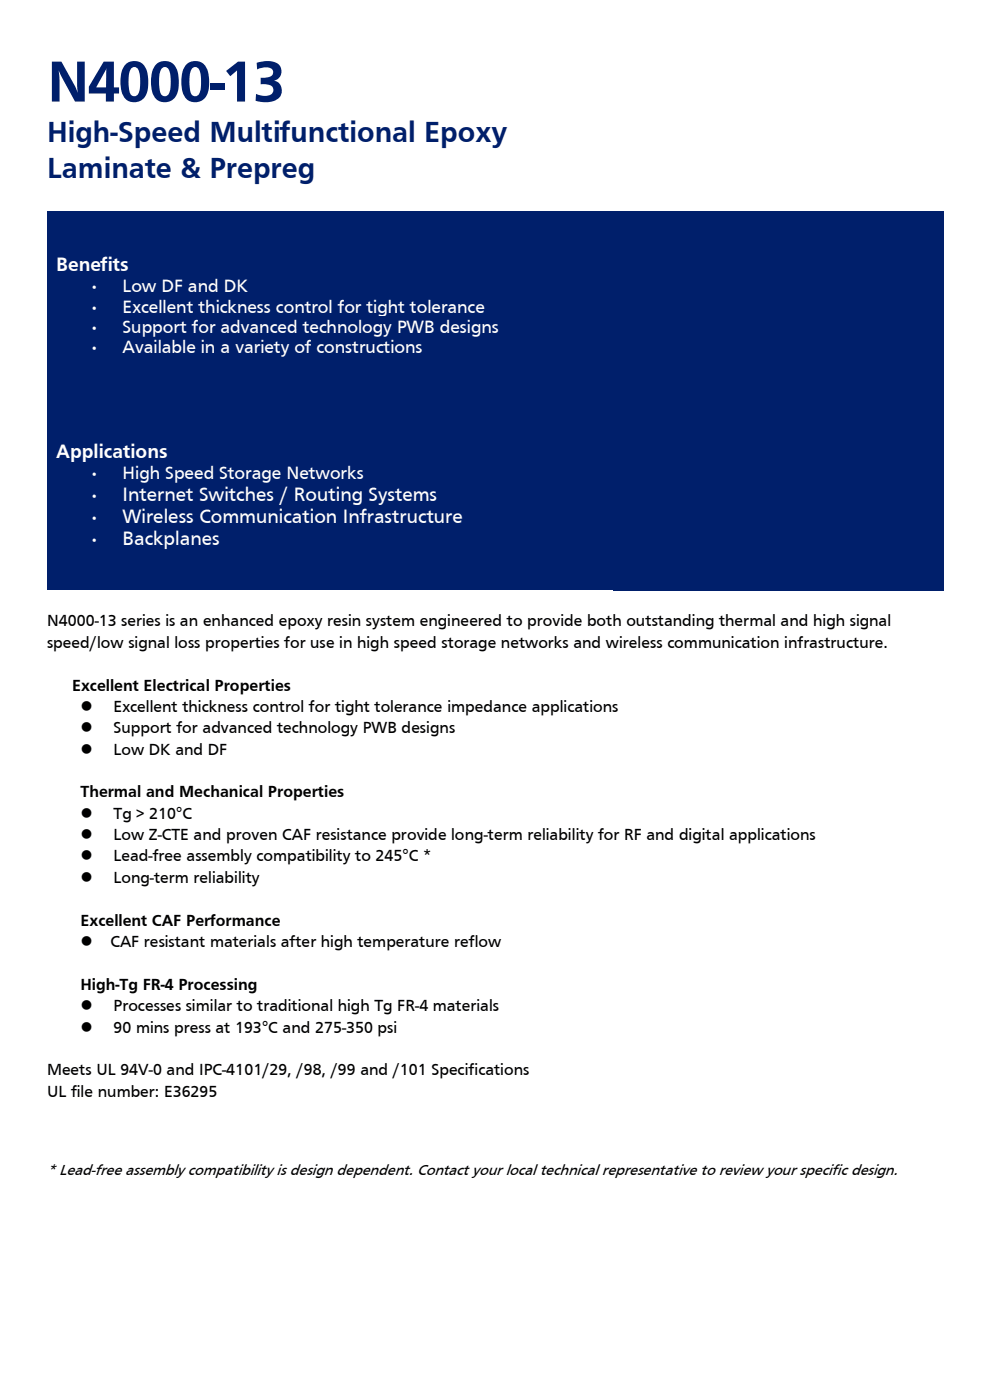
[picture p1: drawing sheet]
<svg xmlns="http://www.w3.org/2000/svg" width="210mm" height="297mm" viewBox="0 0 210 297" stroke-linecap="round" stroke-linejoin="round" font-family="sans-serif">
<defs><g id="words">
<text font-size="12.7" fill="#001f6b" x="10" y="21.5">N4000-13</text>
<g font-size="6.3" fill="#001f6b">
<text x="10" y="30.1">High-Speed Multifunctional Epoxy</text>
<text x="10" y="37.9">Laminate &amp; Prepreg</text>
</g>
<g font-size="4.2" fill="#fff">
<text x="11.9" y="57.6">Benefits</text>
<text x="11.9" y="97.2">Applications</text>
<text x="26" y="106.3">Internet Switches / Routing Systems</text>
<text x="26" y="111">Wireless Communication Infrastructure</text>
<text x="26" y="115.7">Backplanes</text>
</g>
<g font-size="3.9" fill="#fff">
<text x="26" y="62">Low DF and DK</text>
<text x="26" y="66.3">Excellent thickness control for tight tolerance</text>
<text x="26" y="70.7">Support for advanced technology PWB designs</text>
<text x="26" y="75">Available in a variety of constructions</text>
<text x="26" y="101.7">High Speed Storage Networks</text>
</g>
<g font-size="3.5" fill="#fff">
<text x="19" y="62">•</text>
<text x="19" y="66.3">•</text>
<text x="19" y="70.7">•</text>
<text x="19" y="75">•</text>
<text x="19" y="101.7">•</text>
<text x="19" y="106.3">•</text>
<text x="19" y="111">•</text>
<text x="19" y="115.7">•</text>
</g>
<g font-size="3.5">
<text x="10" y="132.9">N4000-13 series is an enhanced epoxy resin system engineered to provide both outstanding thermal and high signal</text>
<text x="10" y="137.4">speed/low signal loss properties for use in high speed storage networks and wireless communication infrastructure.</text>
<text x="15.3" y="146.5">Excellent Electrical Properties</text>
<text x="17.1" y="151">⚫</text>
<text x="17.1" y="155.6">⚫</text>
<text x="24.1" y="151">Excellent thickness control for tight tolerance impedance applications</text>
<text x="24.1" y="155.6">Support for advanced technology PWB designs</text>
<text x="17.1" y="160.1">⚫</text>
<text x="24.1" y="160.1">Low DK and DF</text>
<text x="17.1" y="169.1">Thermal and Mechanical Properties</text>
<text x="17.1" y="173.7">⚫</text>
<text x="24.1" y="173.7">Tg &gt; 210°C</text>
<text x="17.1" y="178.2">⚫</text>
<text x="24.1" y="178.2">Low Z-CTE and proven CAF resistance provide long-term reliability for RF and digital applications</text>
<text x="17.1" y="182.7">⚫</text>
<text x="24.1" y="182.7">Lead-free assembly compatibility to 245°C *</text>
<text x="17.1" y="187.3">⚫</text>
<text x="24.1" y="187.3">Long-term reliability</text>
<text x="17.1" y="196.4">Excellent CAF Performance</text>
<text x="17.1" y="200.9">⚫</text>
<text x="23.4" y="200.9">CAF resistant materials after high temperature reflow</text>
<text x="17.1" y="210">High-Tg FR-4 Processing</text>
<text x="17.1" y="214.6">⚫</text>
<text x="24.1" y="214.6">Processes similar to traditional high Tg FR-4 materials</text>
<text x="17.1" y="219.1">⚫</text>
<text x="24.1" y="219.1">90 mins press at 193°C and 275-350 psi</text>
<text x="10" y="228.2">Meets UL 94V-0 and IPC-4101/29, /98, /99 and /101 Specifications</text>
<text x="10" y="232.7">UL file number: E36295</text>
</g>
<text font-size="3.3" x="10" y="249.3">* Lead-free assembly compatibility is design dependent. Contact your local technical representative to review your specific design.</text>
</g></defs>
<g fill="#001f6b">
<path d="M10 44.8h120v40h-120z" fill-rule="evenodd"/>
<path d="M11.9 53.7h116.2v4.8h-116.2z" fill-rule="evenodd"/>
<path d="M11.9 58.5h116.2v4.3h-116.2z" fill-rule="evenodd"/>
<path d="M11.9 62.8h116.2v4.3h-116.2z" fill-rule="evenodd"/>
<path d="M11.9 67.1h116.2v4.4h-116.2z" fill-rule="evenodd"/>
<path d="M11.9 71.5h116.2v4.3h-116.2z" fill-rule="evenodd"/>
<path d="M130 44.8h70.1v80.4h-70.1z" fill-rule="evenodd"/>
<path d="M131.9 47.9h66.3v42.4h-66.3z" fill-rule="evenodd"/>
<path d="M131.9 90.3h66.3v31.7h-66.3z" fill-rule="evenodd"/>
<path d="M10 84.8h120v40.4h-120z" fill-rule="evenodd"/>
<path d="M11.9 93.4h116.2v4.7h-116.2z" fill-rule="evenodd"/>
<path d="M11.9 98.1h116.2v4.4h-116.2z" fill-rule="evenodd"/>
<path d="M11.9 102.5h116.2v4.7h-116.2z" fill-rule="evenodd"/>
<path d="M11.9 107.2h116.2v4.7h-116.2z" fill-rule="evenodd"/>
<path d="M11.9 111.9h116.2v4.7h-116.2z" fill-rule="evenodd"/>
</g>
<use href="#words"/>
</svg>
